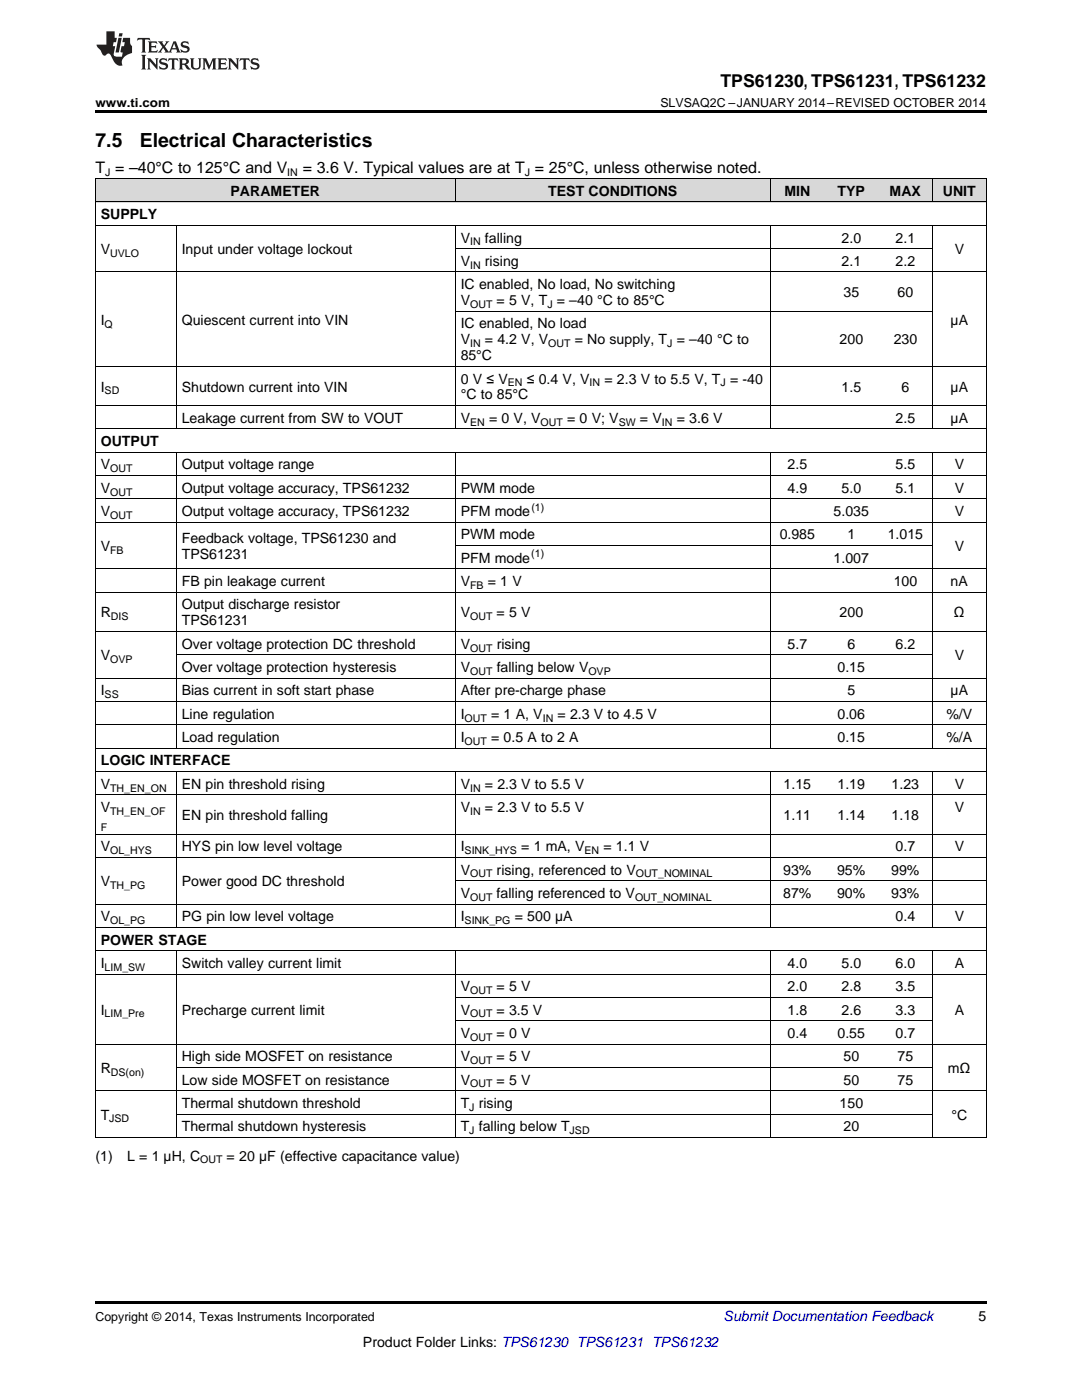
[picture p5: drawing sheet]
<svg xmlns="http://www.w3.org/2000/svg" width="216mm" height="279mm" viewBox="0 0 216 279" stroke-linecap="round" stroke-linejoin="round" font-family="sans-serif">
<defs><g id="words">
<g font-size="3.9">
<text x="19" y="29.3">7.5</text>
<text x="27.9" y="29.3">Electrical Characteristics</text>
</g>
<text font-size="3.5" x="143.8" y="17.3">TPS61230, TPS61231, TPS61232</text>
<g font-size="3.2">
<text x="19" y="34.4">T = –40°C to 125°C and V</text>
<text x="60.4" y="34.4">= 3.6 V. Typical values are at T = 25°C, unless otherwise noted.</text>
</g>
<g font-size="2.8">
<text x="46" y="39.1">PARAMETER</text>
<text x="109.4" y="39.1">TEST CONDITIONS</text>
<text x="156.5" y="39.1">MIN</text>
<text x="167.1" y="39.1">TYP</text>
<text x="177.5" y="39.1">MAX</text>
<text x="188.1" y="39.1">UNIT</text>
<text x="20.1" y="43.7">SUPPLY</text>
<text x="20.1" y="50.7">V</text>
<text x="36.3" y="50.7">Input under voltage lockout</text>
<text x="91.9" y="48.4">V</text>
<text x="91.9" y="53.1">V</text>
<text x="96.8" y="48.4">falling</text>
<text x="96.8" y="53.1">rising</text>
<text x="167.9" y="48.4">2.0</text>
<text x="167.9" y="53.1">2.1</text>
<text x="178.7" y="48.4">2.1</text>
<text x="178.7" y="53.1">2.2</text>
<text x="190.5" y="50.7">V</text>
<text x="91.9" y="57.7">IC enabled, No load, No switching</text>
<text x="168.3" y="59.3">35</text>
<text x="179.1" y="59.3">60</text>
<text x="20.1" y="64.8">I</text>
<text x="36.3" y="64.8">Quiescent current into VIN</text>
<text x="91.9" y="60.9">V</text>
<text x="91.9" y="65.5">IC enabled, No load</text>
<text x="99.1" y="60.9">= 5 V, T = –40 °C to 85°C</text>
<text x="189.7" y="64.8">µA</text>
<text x="91.9" y="68.7">V</text>
<text x="91.9" y="71.9">85°C</text>
<text x="96.8" y="68.7">= 4.2 V, V</text>
<text x="114.7" y="68.7">= No supply, T = –40 °C to</text>
<text x="167.5" y="68.7">200</text>
<text x="178.3" y="68.7">230</text>
<text x="91.9" y="76.6">0 V ≤ V</text>
<text x="105.1" y="76.6">≤ 0.4 V, V</text>
<text x="120.6" y="76.6">= 2.3 V to 5.5 V, T = -40</text>
<text x="20.1" y="78.1">I</text>
<text x="36.3" y="78.1">Shutdown current into VIN</text>
<text x="91.9" y="79.7">°C to 85°C</text>
<text x="167.9" y="78.1">1.5</text>
<text x="179.9" y="78.1">6</text>
<text x="189.7" y="78.1">µA</text>
<text x="20.1" y="89">OUTPUT</text>
<text x="36.3" y="84.4">Leakage current from SW to VOUT</text>
<text x="91.9" y="84.4">V</text>
<text x="97.6" y="84.4">= 0 V, V</text>
<text x="113.2" y="84.4">= 0 V; V</text>
<text x="127.7" y="84.4">= V</text>
<text x="135" y="84.4">= 3.6 V</text>
<text x="178.7" y="84.4">2.5</text>
<text x="189.7" y="84.4">µA</text>
<text x="20.1" y="93.7">V</text>
<text x="36.3" y="93.7">Output voltage range</text>
<text x="157.2" y="93.7">2.5</text>
<text x="178.7" y="93.7">5.5</text>
<text x="190.5" y="93.7">V</text>
<text x="20.1" y="98.4">V</text>
<text x="36.3" y="98.4">Output voltage accuracy, TPS61232</text>
<text x="91.9" y="98.4">PWM mode</text>
<text x="157.2" y="98.4">4.9</text>
<text x="167.9" y="98.4">5.0</text>
<text x="178.7" y="98.4">5.1</text>
<text x="190.5" y="98.4">V</text>
<text x="20.1" y="103">V</text>
<text x="36.3" y="103">Output voltage accuracy, TPS61232</text>
<text x="91.9" y="103">PFM mode</text>
<text x="91.9" y="107.7">PWM mode</text>
<text x="155.6" y="107.7">0.985</text>
<text x="166.3" y="103">5.035</text>
<text x="169.1" y="107.7">1</text>
<text x="177.1" y="107.7">1.015</text>
<text x="190.5" y="103">V</text>
<text x="20.1" y="110">V</text>
<text x="36.3" y="108.4">Feedback voltage, TPS61230 and</text>
<text x="36.3" y="111.6">TPS61231</text>
<text x="91.9" y="112.3">PFM mode</text>
<text x="166.3" y="112.3">1.007</text>
<text x="190.5" y="110">V</text>
<text x="36.3" y="117">FB pin leakage current</text>
<text x="91.9" y="117">V</text>
<text x="97.3" y="117">= 1 V</text>
<text x="178.3" y="117">100</text>
<text x="189.7" y="117">nA</text>
<text x="20.1" y="123.2">R</text>
<text x="36.3" y="121.6">Output discharge resistor</text>
<text x="36.3" y="124.8">TPS61231</text>
<text x="91.9" y="123.2">V</text>
<text x="99.1" y="123.2">= 5 V</text>
<text x="167.5" y="123.2">200</text>
<text x="190.4" y="123.2">Ω</text>
<text x="20.1" y="131.8">V</text>
<text x="36.3" y="129.5">Over voltage protection DC threshold</text>
<text x="91.9" y="129.5">V</text>
<text x="99.1" y="129.5">rising</text>
<text x="157.2" y="129.5">5.7</text>
<text x="169.1" y="129.5">6</text>
<text x="178.7" y="129.5">6.2</text>
<text x="190.5" y="131.8">V</text>
<text x="36.3" y="134.1">Over voltage protection hysteresis</text>
<text x="91.9" y="134.1">V</text>
<text x="99.1" y="134.1">falling below V</text>
<text x="167.1" y="134.1">0.15</text>
<text x="20.1" y="138.8">I</text>
<text x="36.3" y="138.8">Bias current in soft start phase</text>
<text x="36.3" y="143.4">Line regulation</text>
<text x="91.9" y="138.8">After pre-charge phase</text>
<text x="91.9" y="143.4">I</text>
<text x="98" y="143.4">= 1 A, V</text>
<text x="111.3" y="143.4">= 2.3 V to 4.5 V</text>
<text x="167.1" y="143.4">0.06</text>
<text x="169.1" y="138.8">5</text>
<text x="188.8" y="143.4">%/V</text>
<text x="189.7" y="138.8">µA</text>
<text x="36.3" y="148.1">Load regulation</text>
<text x="91.9" y="148.1">I</text>
<text x="98" y="148.1">= 0.5 A to 2 A</text>
<text x="167.1" y="148.1">0.15</text>
<text x="188.8" y="148.1">%/A</text>
<text x="20.1" y="152.8">LOGIC INTERFACE</text>
<text x="20.1" y="157.4">V</text>
<text x="36.3" y="157.4">EN pin threshold rising</text>
<text x="91.9" y="157.4">V</text>
<text x="96.8" y="157.4">= 2.3 V to 5.5 V</text>
<text x="156.4" y="157.4">1.15</text>
<text x="167.1" y="157.4">1.19</text>
<text x="177.9" y="157.4">1.23</text>
<text x="190.5" y="157.4">V</text>
<text x="20.1" y="162.1">V</text>
<text x="36.3" y="163.7">EN pin threshold falling</text>
<text x="91.9" y="162.1">V</text>
<text x="96.8" y="162.1">= 2.3 V to 5.5 V</text>
<text x="156.4" y="163.7">1.11</text>
<text x="167.1" y="163.7">1.14</text>
<text x="177.9" y="163.7">1.18</text>
<text x="190.5" y="162.1">V</text>
<text x="20.1" y="169.9">V</text>
<text x="36.3" y="169.9">HYS pin low level voltage</text>
<text x="91.9" y="169.9">I</text>
<text x="104" y="169.9">= 1 mA, V</text>
<text x="120.4" y="169.9">= 1.1 V</text>
<text x="178.7" y="169.9">0.7</text>
<text x="190.5" y="169.9">V</text>
<text x="20.1" y="176.9">V</text>
<text x="36.3" y="176.9">Power good DC threshold</text>
<text x="91.9" y="174.6">V</text>
<text x="91.9" y="179.2">V</text>
<text x="99.1" y="174.6">rising, referenced to V</text>
<text x="99.1" y="179.2">falling referenced to V</text>
<text x="156.3" y="174.6">93%</text>
<text x="156.3" y="179.2">87%</text>
<text x="167" y="174.6">95%</text>
<text x="167" y="179.2">90%</text>
<text x="177.8" y="174.6">99%</text>
<text x="177.8" y="179.2">93%</text>
<text x="20.1" y="183.9">V</text>
<text x="36.3" y="183.9">PG pin low level voltage</text>
<text x="91.9" y="183.9">I</text>
<text x="102.7" y="183.9">= 500 µA</text>
<text x="178.7" y="183.9">0.4</text>
<text x="190.5" y="183.9">V</text>
<text x="20.1" y="188.5">POWER STAGE</text>
<text x="20.1" y="193.2">I</text>
<text x="36.3" y="193.2">Switch valley current limit</text>
<text x="91.9" y="197.8">V</text>
<text x="99.1" y="197.8">= 5 V</text>
<text x="157.2" y="193.2">4.0</text>
<text x="157.2" y="197.8">2.0</text>
<text x="167.9" y="193.2">5.0</text>
<text x="167.9" y="197.8">2.8</text>
<text x="178.7" y="193.2">6.0</text>
<text x="178.7" y="197.8">3.5</text>
<text x="190.5" y="193.2">A</text>
<text x="20.1" y="202.5">I</text>
<text x="36.3" y="202.5">Precharge current limit</text>
<text x="91.9" y="202.5">V</text>
<text x="99.1" y="202.5">= 3.5 V</text>
<text x="157.2" y="202.5">1.8</text>
<text x="167.9" y="202.5">2.6</text>
<text x="178.7" y="202.5">3.3</text>
<text x="190.5" y="202.5">A</text>
<text x="91.9" y="207.2">V</text>
<text x="99.1" y="207.2">= 0 V</text>
<text x="157.2" y="207.2">0.4</text>
<text x="167.1" y="207.2">0.55</text>
<text x="178.7" y="207.2">0.7</text>
<text x="20.1" y="214.1">R</text>
<text x="36.3" y="211.8">High side MOSFET on resistance</text>
<text x="91.9" y="211.8">V</text>
<text x="99.1" y="211.8">= 5 V</text>
<text x="168.3" y="211.8">50</text>
<text x="179.1" y="211.8">75</text>
<text x="189.2" y="214.1">mΩ</text>
<text x="36.3" y="216.5">Low side MOSFET on resistance</text>
<text x="36.3" y="221.1">Thermal shutdown threshold</text>
<text x="91.9" y="216.5">V</text>
<text x="91.9" y="221.1">T rising</text>
<text x="99.1" y="216.5">= 5 V</text>
<text x="167.5" y="221.1">150</text>
<text x="168.3" y="216.5">50</text>
<text x="179.1" y="216.5">75</text>
<text x="20.1" y="223.4">T</text>
<text x="36.3" y="225.8">Thermal shutdown hysteresis</text>
<text x="91.9" y="225.8">T falling below T</text>
<text x="168.3" y="225.8">20</text>
<text x="189.8" y="223.4">°C</text>
<text x="19" y="231.6">(1)</text>
<text x="25.4" y="231.6">L = 1 µH, C</text>
<text x="45.2" y="231.6">= 20 µF (effective capacitance value)</text>
<text x="195.3" y="263.6">5</text>
<text x="72.4" y="268.9">Product Folder Links: TPS61230 TPS61231 TPS61232</text>
</g>
<text font-size="2.8" fill="#0000c8" x="144.4" y="263.6">Submit Documentation Feedback</text>
<g font-size="2.5">
<text x="19" y="21.4">www.ti.com</text>
<text x="131.8" y="21.4">SLVSAQ2C –JANUARY 2014–REVISED OCTOBER 2014</text>
<text x="19" y="263.6">Copyright © 2014, Texas Instruments Incorporated</text>
</g>
<g font-size="2.1">
<text x="21" y="35.1">J</text>
<text x="57.3" y="35.1">IN</text>
<text x="104.7" y="35.1">J</text>
<text x="22" y="51.3">UVLO</text>
<text x="93.8" y="49">IN</text>
<text x="93.8" y="53.6">IN</text>
<text x="20.9" y="65.4">Q</text>
<text x="93.8" y="61.5">OUT</text>
<text x="109.2" y="61.5">J</text>
<text x="93.8" y="69.3">IN</text>
<text x="109.4" y="69.3">OUT</text>
<text x="133.1" y="69.3">J</text>
<text x="101.3" y="77.1">EN</text>
<text x="117.6" y="77.1">IN</text>
<text x="143.8" y="77.1">J</text>
<text x="20.9" y="78.7">SD</text>
<text x="93.8" y="84.9">EN</text>
<text x="107.9" y="84.9">OUT</text>
<text x="123.5" y="84.9">SW</text>
<text x="132.1" y="84.9">IN</text>
<text x="22" y="94.3">OUT</text>
<text x="22" y="98.9">OUT</text>
<text x="106" y="101.9">(1)</text>
<text x="22" y="103.6">OUT</text>
<text x="22" y="110.6">FB</text>
<text x="106" y="111.2">(1)</text>
<text x="93.8" y="117.5">FB</text>
<text x="22.1" y="123.8">DIS</text>
<text x="93.8" y="123.8">OUT</text>
<text x="93.8" y="130">OUT</text>
<text x="22" y="132.4">OVP</text>
<text x="93.8" y="134.7">OUT</text>
<text x="117.4" y="134.7">OVP</text>
<text x="20.9" y="139.3">SS</text>
<text x="92.7" y="144">OUT</text>
<text x="92.7" y="148.7">OUT</text>
<text x="108.3" y="144">IN</text>
<text x="22" y="158">TH_EN_ON</text>
<text x="93.8" y="158">IN</text>
<text x="20.1" y="165.8">F</text>
<text x="22" y="162.6">TH_EN_OF</text>
<text x="93.8" y="162.6">IN</text>
<text x="22" y="170.5">OL_HYS</text>
<text x="92.7" y="170.5">SINK_HYS</text>
<text x="116.6" y="170.5">EN</text>
<text x="22" y="177.4">TH_PG</text>
<text x="93.8" y="175.1">OUT</text>
<text x="93.8" y="179.8">OUT</text>
<text x="126.7" y="179.8">OUT_NOMINAL</text>
<text x="126.9" y="175.1">OUT_NOMINAL</text>
<text x="22" y="184.4">OL_PG</text>
<text x="92.7" y="184.4">SINK_PG</text>
<text x="20.9" y="193.7">LIM_SW</text>
<text x="20.9" y="203.1">LIM_Pre</text>
<text x="93.8" y="198.4">OUT</text>
<text x="93.8" y="203.1">OUT</text>
<text x="93.8" y="207.7">OUT</text>
<text x="22.1" y="214.7">DS(on)</text>
<text x="93.8" y="212.4">OUT</text>
<text x="93.6" y="221.7">J</text>
<text x="93.8" y="217">OUT</text>
<text x="21.8" y="224">JSD</text>
<text x="93.6" y="226.3">J</text>
<text x="113.7" y="226.3">JSD</text>
<text x="39.9" y="232.2">OUT</text>
</g>
</g></defs>
<g fill="#d8d8d8">
<path d="M19 35.7h16.2v4.7h-16.2z"/>
<path d="M35.2 35.7h44.9v4.7h-44.9z"/>
<path d="M80.1 35.7h10.8v4.7h-10.8z"/>
<path d="M90.9 35.7h62.8v4.7h-62.8z"/>
<path d="M153.7 35.7h10.8v4.7h-10.8z"/>
<path d="M164.5 35.7h10.8v4.7h-10.8z"/>
<path d="M175.3 35.7h10.8v4.7h-10.8z"/>
<path d="M186.1 35.7h10.7v4.7h-10.7z"/>
</g>
<path d="M19 22h177.8v.5h-177.8zM19 227h.2zM80 227h.1zM90.8 227h.1zM153.6 227h.1zM164.4 227h.1zM175.2 227h.1zM185.9 227h.2zM196.7 227h.1zM19 259.7h177.8v.5h-177.8z" fill="#000"/>
<g fill="none" stroke="#000" stroke-width=".2">
<path d="M19 35.6h177.8M19.1 35.7v191.3M90.8 35.7v4.7M153.7 35.7v4.7M186 35.7v4.7M196.8 35.7v191.3M19 54.3h177.8M19 45h177.8M19 40.3h177.8M35.2 45v40.7M90.8 45v40.7M90.9 49.6h95.2"/>
<path d="M153.7 45v40.7M186 45v40.7M19 73.1h177.8M90.9 62.1h95.2M19 99.6h177.8M19 94.9h177.8M19 90.3h177.8M19 85.6h177.8M19 80.9h177.8M35.2 90.3v59.1M90.8 90.3v59.1M153.7 90.3v59.1"/>
<path d="M186 90.3v59.1M19 118.2h177.8M19 113.5h177.8M19 104.2h177.8M90.9 108.9h95.2M19 140h177.8M19 135.3h177.8M19 126h177.8M35.2 130.7h150.9M19 158.6h177.8M19 154h177.8M19 149.3h177.8"/>
<path d="M19 144.7h177.8M35.2 154v31.1M90.8 154v31.1M153.7 154v31.1M186 154v31.1M19 171.1h177.8M19 166.5h177.8M90.9 175.8h105.9M19 194.4h177.8M19 189.7h177.8M19 185.1h177.8M19 180.4h177.8"/>
<path d="M35.2 189.8v37.2M90.8 189.8v37.2M90.9 199.1h95.2M153.7 189.8v37.2M186 189.8v37.2M19 217.7h177.8M19 208.4h177.8M35.2 213h150.9M90.9 203.7h95.2M19 227h177.8M35.2 222.3h150.9"/>
</g>
<g fill="#231f20">
<path d="M27.5 7.6l-.1 .5 .4-.2h.6v.1v2.1l-.2 .4h1l-.3-.4v-2.1l.1-.1h.5l.5 .2-.2-.5zM29.5 8.3l.2 .3v1.5l-.2 .4h1.8l.2-.6a1.04 1.04 0 0 1-1.3 .2v-.7h.6l.3 .2v-.6l-.3 .2h-.6v-.6l.8-.1 .4 .3-.2-.5zM31.5 8.3l.9 1.1-.9 1.1h.8l-.2-.2 .5-.7 .4 .7-.2 .2h1.5l-.1-.2 .1-.4h.9l.1 .4-.2 .2h1l-.3-.3-.7-1.9h-.5l-.9 2-.8-1 .9-1h-.8l.1 .3-.3 .5-.4-.6 .2-.2zM34.7 8.6l.4 1h-.7zM36.3 8.4a.63 .63 0 0 0-.2 .7 .63 .63 0 0 0 .6 .4l.6 .2 .1 .2a.75 .75 0 0 1-.7 .4 .75 .75 0 0 1-.6-.5l.1 .7 .1-.1a1.11 1.11 0 0 0 1.5-.6 1.13 1.13 0 0 0-1.2-.8l-.1-.4a1.04 1.04 0 0 1 1.2 .2l-.2-.5-.1 .1-.5-.2zM28.2 10.9l.2 .4v2.2l-.2 .4h1l-.3-.4v-2.2l.3-.4zM29.3 11.6l.3 .4v1.5l-.3 .4h.8l-.2-.4v-1.3l1.5 1.7v-1.9l.2-.4h-.7l.2 .4v.9l-1.1-1.3zM32 11.8a.62 .62 0 0 0-.2 .7 .62 .62 0 0 0 .6 .4l.6 .1 .1 .3a.76 .76 0 0 1-.7 .3 .76 .76 0 0 1-.6-.4l.1 .7 .1-.1a1.11 1.11 0 0 0 1.5-.6 1.13 1.13 0 0 0-1.2-.8l-.1-.4a1.04 1.04 0 0 1 1.2 .2l-.2-.6-.1 .1-.5-.1zM33.7 11.6l-.2 .6a.61 .61 0 0 1 .8-.3v1.6l-.2 .4h.9l-.2-.4v-1.6a.63 .63 0 0 1 .8 .3l-.2-.6zM35.6 11.6l.3 .4v1.5l-.3 .4h1l-.2-.2v-.8l.5 .2a.76 .76 0 0 0 1.2 .7l-1-1a.58 .58 0 0 0 .6-.5 .58 .58 0 0 0-.5-.6zM36.4 11.9h.1a.45 .45 0 0 1 .5 .1 .45 .45 0 0 1 .1 .5l-.7 .2zM37.9 11.6l.2 .2a2.17 2.17 0 0 0 .3 1.9 .99 .99 0 0 0 1.6-.6v-1.1l.2-.4h-.7l.2 .2a1.92 1.92 0 0 1-.2 1.8 .6 .6 0 0 1-.9-.5v-1.1l.2-.4zM40.4 11.6l.2 .4v1.5l-.2 .4h.7l-.2-.4v-1.4l.8 1.8 .8-1.8v1.4l-.2 .4h.9l-.2-.4v-1.5l.2-.4h-.8l-.6 1.5-.6-1.5zM43.4 11.6l.2 .4v1.5l-.2 .4h1.8l.2-.6a1.04 1.04 0 0 1-1.3 .1v-.6h.5l.4 .2v-.6l-.4 .2h-.5v-.7h.8l.3 .3-.1-.6zM45.5 11.6l.2 .4v1.5l-.2 .4h.7l-.2-.4v-1.3l1.5 1.7v-1.9l.2-.4h-.7l.2 .4v.9l-1.1-1.3zM47.9 11.6l-.1 .6a.61 .61 0 0 1 .8-.3v1.6l-.3 .4h1l-.3-.4 .1-1.6a.63 .63 0 0 1 .7 .3l-.1-.6zM50.2 11.8a.62 .62 0 0 0-.2 .7 .62 .62 0 0 0 .6 .4l.6 .1 .2 .3a.76 .76 0 0 1-.8 .3 .76 .76 0 0 1-.6-.4l.1 .7 .2-.1a1.11 1.11 0 0 0 1.5-.6 1.13 1.13 0 0 0-1.3-.8l-.1-.4a1.04 1.04 0 0 1 1.2 .2l-.1-.6-.2 .1-.5-.1z"/>
<path d="M21.2 6.3v2.6h-1.9l.1 .4 .7 .9a.91 .91 0 0 0 1 .8 .56 .56 0 0 1 .5-.3 .56 .56 0 0 1 .5 .3l.4 .8a1.53 1.53 0 0 0 1.9 1.2 1.54 1.54 0 0 1 1-2.1l.9-.3v-1.4a1.52 1.52 0 0 1-.3-1.6h-1.4l-.2 .8h.5l-.2 .8h-.4l-.2 1v.2l.4 .1-.2 .8a1.93 1.93 0 0 1-1.6-.3l.3-1.8h-.5l.2-.8h.4l.2-.8h-.4v-1.3zM23.6 7.6l-.6 2.9h.7l.6-2.9zM23.8 6.6l-.1 .7h.6l.2-.7z"/>
</g>
<use href="#words"/>
</svg>
